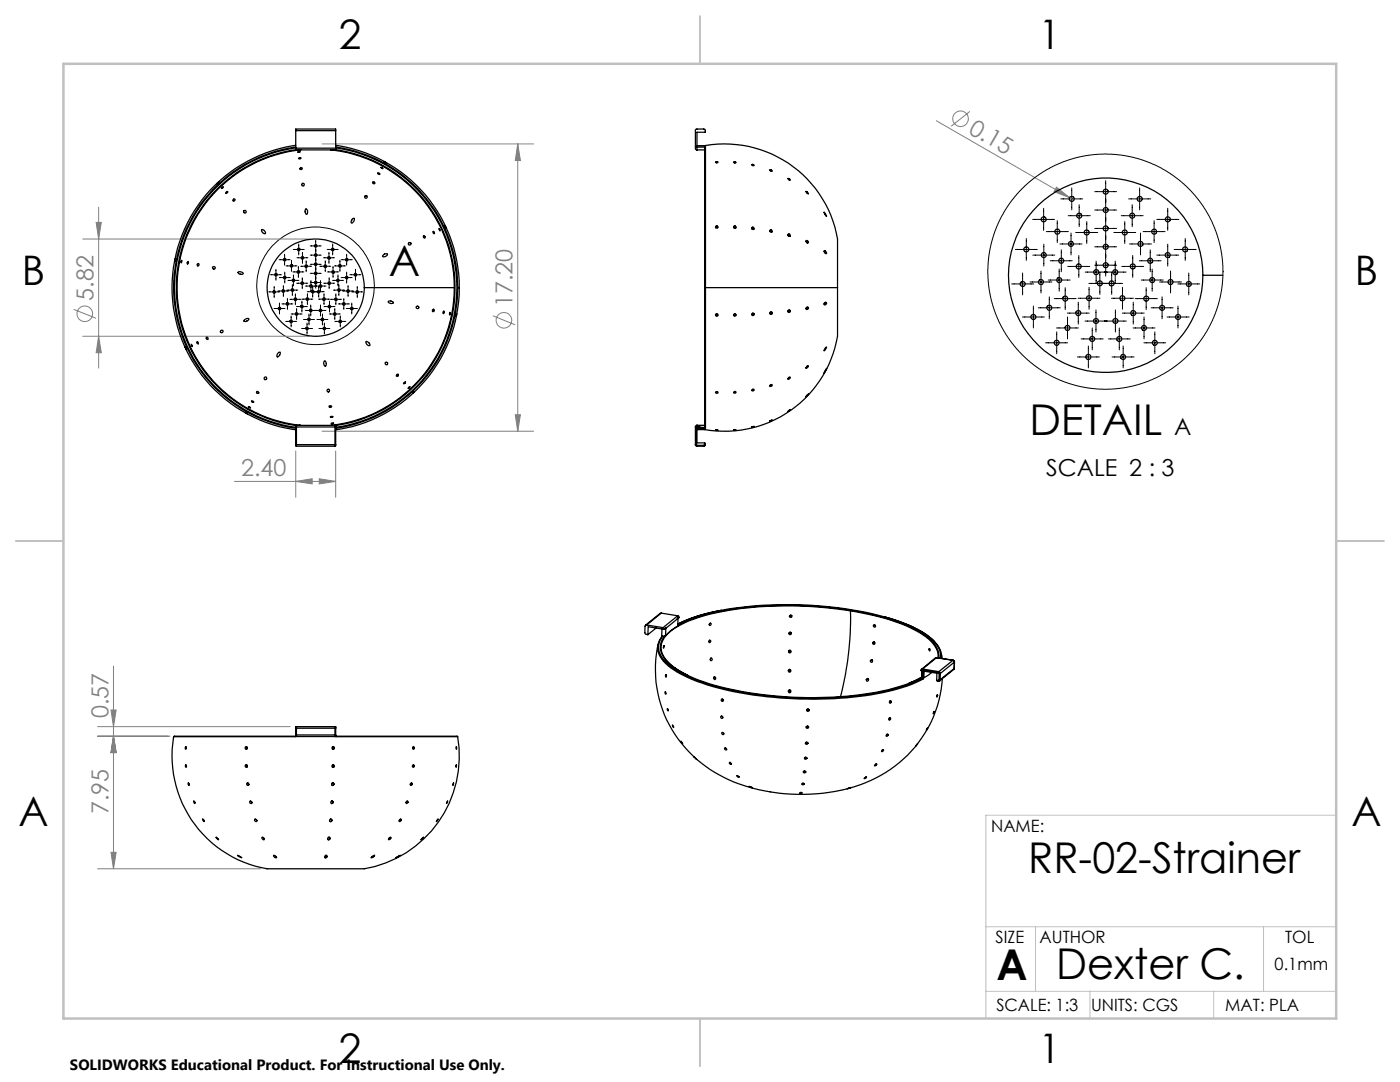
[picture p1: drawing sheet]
<svg xmlns="http://www.w3.org/2000/svg" width="279mm" height="216mm" viewBox="0 0 279 216" stroke-linecap="round" stroke-linejoin="round" font-family="sans-serif">
<defs><g id="words">
<g font-size="8.5">
<text x="77.6" y="55.1">A</text>
<text x="205.4" y="86.7">DETAIL</text>
<text x="205.2" y="174.2">RR-02-Strainer</text>
<text x="198.9" y="195.5">A</text>
<text x="210.8" y="195.4">Dexter C.</text>
</g>
<g font-size="8.1">
<text x="67.6" y="9.7">2</text>
<text x="207.3" y="9.7">1</text>
<text x="4.4" y="57">B</text>
<text x="270.4" y="57">B</text>
<text x="3.7" y="164.9">A</text>
<text x="269.7" y="164.9">A</text>
<text x="67.6" y="212.2">2</text>
<text x="207.3" y="212.2">1</text>
</g>
<g font-size="4.7" fill="#808080">
<text x="193.1" y="26.4" transform="rotate(30 193.1 26.4)">0.15</text>
<text x="18.7" y="60" transform="rotate(-90 18.7 60)">5.82</text>
<text x="102.3" y="61.3" transform="rotate(-90 102.3 61.3)">17.20</text>
<text x="48.1" y="95">2.40</text>
<text x="21.7" y="143.3" transform="rotate(-90 21.7 143.3)">0.57</text>
<text x="21.7" y="162.5" transform="rotate(-90 21.7 162.5)">7.95</text>
</g>
<g font-size="4.7">
<text x="234.3" y="86.7">A</text>
<text x="208.8" y="94.9">SCALE 2 : 3</text>
</g>
<g font-size="3.4">
<text x="197.8" y="166">NAME:</text>
<text x="198.7" y="188.1">SIZE</text>
<text x="207.5" y="188.1">AUTHOR</text>
<text x="256.5" y="188.2">TOL</text>
<text x="254.4" y="193.6">0.1mm</text>
<text x="198.8" y="201.7">SCALE: 1:3</text>
<text x="217.7" y="201.8">UNITS: CGS</text>
<text x="244.5" y="201.7">MAT: PLA</text>
</g>
<text font-size="3" x="14" y="213.5">SOLIDWORKS Educational Product. For Instructional Use Only.</text>
</g></defs>
<g fill="none" stroke="#808080" stroke-width=".2">
<path d="M64.3 28.7h42.2M103.3 28.7l.6 3.3h-1.1zM103.3 28.7v57.3M186.9 24.1l26.6 15.3M193.6 22.2l-3.8 3M210.9 37.4l2.6 2-3.1-1.2zM213.5 39.4l.8 .5M16.5 47.7h45.2M19.2 44.4h1l-.5 3.3zM19.7 41.3v32.1M14.7 61.7l4.5 1.8M16.5 67.1h45.2"/>
<path d="M19.7 67.1l.5 3.3h-1zM98.4 63l4.4 1.8M46.8 96.1h20.2M59 96.1l3.3-.6v1.1zM59 90v9.2M63.7 95.5l3.3 .6-3.3 .5zM64.3 86h42.2M67 90v9.2M102.8 82.8h1.1l-.6 3.2zM22.6 132.9v40.5M19.5 146.9h14.4M19.5 145h38.4"/>
<path d="M22.2 141.7h1l-.6 3.3zM22.6 146.9l.6 3.3h-1zM19.5 173.4h32.5M22.2 170.1h1l-.6 3.3z"/>
<circle cx="191.7" cy="23.7" r="1.56"/>
<circle cx="16.9" cy="62.6" r="1.55"/>
<circle cx="100.6" cy="63.9" r="1.55"/>
</g>
<g fill="none" stroke="#000" stroke-width=".2">
<path d="M211.7 39.7h4.4M213.9 37.5v4.4M218.5 38.2h4.3M220.7 36.1v19M225.2 39.7h4.5M227.4 37.5v4.4M53.6 58.2h2.2M54 54.8h2.2M54.7 57.2v2.2M55.1 53.7v2.2M55.5 58.1h2.1M55.7 51.8h2.2"/>
<path d="M55.7 55.4h2.2M56.6 57v2.2M56.8 50.7v2.2M56.8 54.3v2.2M57.1 53.1h2.2M57.3 57.9h2.1M57.4 59.5v2.2M57.5 56h2.2M57.9 59.7h2.1M58.2 51.9v2.3M58.3 56.8v2.2M58.5 54.3h2.1"/>
<path d="M58.5 49.8h2.2M58.6 54.9v2.1M58.9 58.6v2.2M59.2 56.5h2.2M59.3 51.4h2.2M59.5 53.2v2.2M59.6 48.7v2.2M60 53.1h2.2M60.3 59.7h2.1M60.3 55.4v2.2M60.4 50.3v2.3M61 57.1h4.1"/>
<path d="M61.1 52v2.2M61.3 58.2h3.4M61.3 58.6v2.2M61.9 50.9h2.2M61.9 56.4h2.2M61.9 54.5h2.2M61.9 52.7h2.2M61.9 49.1h2.2M62.1 56v2.2M62.4 57.1v2.2M63 47.9v9.6M63.6 59.7h2.2"/>
<path d="M63.6 57.1v2.2M63.8 53.1h2.2M64 56v2.2M64.6 51.4h2.1M64.6 56.5h2.2M64.7 58.6v2.2M64.9 52v2.2M65.3 49.8h2.2M65.4 54.3h2.2M65.7 50.3v2.3M65.7 55.4v2.2M65.9 59.7h2.3"/>
<path d="M66.4 56h2.1M66.4 48.7v2.2M66.5 53.2v2.2M66.5 57.9h2.3M66.7 53.1h2.2M67 58.6v2.2M67.5 54.9v2.1M67.6 56.8v2.2M67.8 51.9v2.3M68.1 51.8h2.2M68.1 55.4h2.2M68.4 58.1h2.2"/>
<path d="M68.6 59.5v2.2M69.2 50.7v2.2M69.2 54.3v2.2M69.5 57v2.2M69.8 54.8h2.2M70.2 58.2h2.2M70.9 53.7v2.2M71.3 57.2v2.2M201.9 56.7h4.4M202.6 49.8h4.4M204.1 54.5v4.3M204.8 47.6v4.4"/>
<path d="M205.6 56.3h4.3M206.1 43.8h4.4M206.1 50.9h4.4M207.8 54.1v4.4M208.3 41.6v4.4M208.3 48.7v4.4M208.8 46.2h4.4M209.2 55.9h4.4M209.4 59.2v4.4M209.6 52h4.4M210.4 59.6h4.4M211 44v4.4"/>
<path d="M211.4 53.7v4.4M211.5 48.7h4.4M211.8 49.8v4.4M212.6 57.4v4.4M213.1 53.2h4.4M213.2 43h4.4M213.7 46.5v4.4M214.7 46.4h4.4M215.2 59.5h4.3M215.3 51v4.4M215.4 40.9v4.3M216.6 54.3h8.2"/>
<path d="M216.9 44.2v4.4M217.3 56.6h6.7M217.3 57.3v4.4M218.5 52.9h4.3M218.5 49.2h4.3M218.5 45.6h4.3M218.5 41.9h4.3M218.8 52.1v4.4M219.5 54.3v4.4M221.8 59.5h4.4M221.9 54.3v4.4M222.3 46.4h4.4"/>
<path d="M222.6 52.1v4.4M223.8 43h4.3M223.9 53.2h4.3M224 57.3v4.4M224.5 44.2v4.4M225.4 48.7h4.4M226 40.9v4.3M226.1 51v4.4M226.6 59.6h4.4M227.4 52h4.3M227.6 46.5v4.4M227.8 55.9h4.4"/>
<path d="M228.1 46.2h4.4M228.7 57.4v4.4M229.6 49.8v4.4M229.9 53.7v4.4M230.3 44v4.4M230.9 43.8h4.4M230.9 50.9h4.3M231.4 56.3h4.4M231.9 59.2v4.4M233 41.6v4.4M233 48.7v4.4M233.6 54.1v4.4"/>
<path d="M234.3 49.8h4.4M235.1 56.7h4.3M236.5 47.6v4.4M237.2 54.5v4.3M54.7 61.6h2.2M55.8 60.5v2.2M56.3 60.6h2.2M57 64.1h2.2M58.1 63v2.2M58.1 62.7h2.2M59.2 61.2h2.1M59.2 61.6v2.1"/>
<path d="M60.2 65.5h2.2M60.3 60.1v2.2M60.6 63.7h2.2M60.9 61.9h4.2M61.3 64.5v2.1M61.7 62.7v2.1M62 60.9v2.1M63.3 63.7h2.1M63.6 65.5h2.2M64 60.9v2.1M64.3 62.7v2.1M64.7 61.2h2.2"/>
<path d="M64.7 64.5v2.1M65.7 62.7h2.2M65.8 60.1v2.2M66.8 64.1h2.2M66.8 61.6v2.1M67.5 60.6h2.2M67.9 63v2.2M69.1 61.6h2.2M70.2 60.5v2.2M204 63.3h4.4M206.2 61.1v4.3M207.2 61.4h4.4"/>
<path d="M208.7 68.4h4.4M210.9 65.4h4.3M210.9 66.2v4.4M213 62.5h4.4M213 63.3v4.3M215 71.2h4.4M215.2 60.3v4.4M215.8 67.6h4.4M216.5 64.1h8.3M217.2 69v4.4M218 65.4v4.4M218.7 61.8v4.5"/>
<path d="M221.2 67.6h4.4M221.9 71.2h4.4M222.6 61.8v4.5M223.4 65.4v4.4M224 62.5h4.4M224.2 69v4.4M226.1 65.4h4.4M226.2 60.3v4.4M228.3 68.4h4.4M228.3 63.3v4.3M229.7 61.4h4.4M230.5 66.2v4.4"/>
<path d="M232.9 63.3h4.4M235.1 61.1v4.3"/>
<circle cx="63" cy="57" r="11.7"/>
</g>
<path d="M266.7 162.7h-70v40.5M196.7 197.8h70M196.7 184.9h70M206.7 184.9v12.9M217.5 197.8v5.4M242.2 197.8v5.4M252.2 184.9v12.9" fill="none" stroke="#c0c0c0" stroke-width=".2"/>
<path d="M139.7 3.2v9.5M3.1 107.9h9.6M266.7 107.9h9.5M139.7 203.2v9.6" fill="none" stroke="#c0c0c0" stroke-width=".25"/>
<path d="M12.7 12.7h254v190.5h-254z" fill="none" stroke="#c0c0c0" stroke-width=".5"/>
<g fill="#808080">
<path d="M210.9 37.4l2.6 2-3.1-1.2z"/>
<path d="M59 96.1l3.3-.6v1.1zM63.7 95.5l3.3 .6-3.3 .5z"/>
<path d="M103.3 28.7l.6 3.3h-1.1zM102.8 82.8h1.1l-.6 3.2zM19.2 44.4h1l-.5 3.3zM19.7 67.1l.5 3.3h-1zM22.6 146.9l.6 3.3h-1zM22.2 170.1h1l-.6 3.3zM22.2 141.7h1l-.6 3.3zM22.6 146.9l.6 3.3h-1z"/>
</g>
<g fill="none" stroke="#000" stroke-width=".25">
<path d="M43.4 36.5l.3-.2-.4 .4zM44.3 37.4l.3-.1-.4 .3zM45.2 38.3l.3-.1-.3 .4h-.1zM59 29a28.7 28.7 0 0 0-24.7 28.4 28.7 28.7 0 0 0 24.7 28.4M59 26.1v-.3h8v.3M59 29.6v.3h.7M59 29.3a28.3 28.3 0 0 0-24.4 28.1 28.3 28.3 0 0 0 24.4 28M59 29.9a27.8 27.8 0 0 0-23.8 27.5 27.8 27.8 0 0 0 23.9 27.5M59 29.5a28.2 28.2 0 0 0-24.2 27.9 28.2 28.2 0 0 0 24.2 27.9M59 26.1v3.5M59 26.1h8M59 29.6h8"/>
<path d="M59.4 30.3h.5zM59.6 31.6l.5-.1-.3 .2zM59.7 29.9h.3zM59.7 29.9a27.7 27.7 0 0 0-24.4 27.5 27.7 27.7 0 0 0 24.5 27.5M59.8 29.9h6.4M66 29.9h.4zM66.3 29.9a27.7 27.7 0 0 1 24.4 27.5M67 29a28.7 28.7 0 0 1 24.7 28.4M67 29.6v.3h-.7M67 29.3a28.3 28.3 0 0 1 24.3 28.1M67 29.5a28.2 28.2 0 0 1 24.2 27.9 28.2 28.2 0 0 1-24.2 27.9M67 29.9a27.8 27.8 0 0 1 23.8 27.5 27.8 27.8 0 0 1-23.8 27.5"/>
<path d="M67 26.1v3.5M75.4 34.5l.3 .1 .1 .2-.3-.1zM76 33.4l.4 .3zM76.7 32.2l.4 .3zM138.9 25.8h1.6l.3 .1v.5h-1.7v3.5l-.3-.2zM139 29.9h1.7M139.1 29.1h1.6v.3M139.1 29.4h1.6M140.7 29.4v55.9l.1 .1M140.8 29a22.7 22.7 0 0 1 26.3 19.3v9.1M140.8 29l-.1 .2M140.8 29v28.4"/>
<path d="M142.8 32.3l.4-.1 .1 .2-.4 .1zM143.1 32.2v.3M146.4 32.3h.3l.2 .2h-.3zM146.6 32.3v.2M150 32.9l.2-.1 .3 .3zM150.2 32.8v.3M153.6 33.9l.4 .1 .1 .1h-.3zM153.9 33.9v.2M157.2 35.6l.4 .1 .1 .2zM157.5 35.7v.2M160.8 38.2l.6 .5zM161.1 38.3v.3"/>
<path d="M35 51.7l-.1 .5zM36.2 52v.4zM37.5 52.2h.1v.3l-.2 .2zM47.6 54.3a.62 .62 0 0 1 .9 .3 .82 .82 0 0 1-1-.2zM52.2 45.9a.6 .6 0 0 1 .7 .7 .79 .79 0 0 1-.7-.6zM61 41.7h.1a.69 .69 0 0 1 .1 1.1 .77 .77 0 0 1-.2-1.1zM70.4 43.6h.2a.68 .68 0 0 1-.4 .9l-.1-.4zM72.7 57.4h18M76.4 51l.3-.3h.6a.63 .63 0 0 1-1 .5zM86.4 46.2l.3 .2v.2l-.2-.1zM87.6 45.6l.2 .5zM88.8 45.1l.2 .4z"/>
<path d="M90.7 57.4a27.7 27.7 0 0 1-24.4 27.5M91.3 57.4a28.3 28.3 0 0 1-24.3 28M91.3 57.4h.4M91.7 57.4a28.6 28.6 0 0 1-24.7 28.4M140.8 57.4v28M140.8 57.4h26.3M143.1 45.4h-.3M143.1 45.4h.1M143.1 45.1v.3M146.6 45.4h-.2M146.6 45.4l.3 .1M146.6 45.1v.3"/>
<path d="M150.2 45.6l-.1 .1M150.2 45.6l.3 .1M150.2 45.3v.3M153.9 46.2h-.2M153.9 46.2l.2 .1M153.9 45.9v.3M157.3 47.1h.2M157.5 47.1l.2 .1M157.5 46.7v.4M161 48.4h.1M161.1 48.4l.1 .1M161.1 48v.4"/>
<path d="M164.5 42.3l.5 .9zM164.5 50.1l.3 .1 .1 .4-.4-.3zM164.7 42.7v.2M164.7 50.1v.5M167.1 57.4v5.2a19.4 19.4 0 0 1-1.7 10.2 22.9 22.9 0 0 1-24.7 12.9M240.1 54.9h4M37 69.3l.2 .4zM38.2 68.7l.2 .4zM48.8 63.9l.4-.3 .4-.1 .1 .2a.85 .85 0 0 1-1 .4zM50.2 80l.4 .1v.2l-.3-.1zM55.5 70.5l.2-.2h.2a.85 .85 0 0 1-.5 .9l-.2-.2zM64.7 72.1l.1-.1a.83 .83 0 0 1 .3 1l-.2 .1a.58 .58 0 0 1-.2-1z"/>
<path d="M73.1 68.2v-.1a.8 .8 0 0 1 .7 .8 .59 .59 0 0 1-.8-.7zM77.5 60.1a.84 .84 0 0 1 1 .2v.1a.65 .65 0 0 1-1-.2zM80.6 76.3l.3-.1-.3 .4zM81.5 77.3l.3-.1-.4 .3zM82.4 78.4l.3-.3zM88.5 62.1l.2 .2-.3 .3zM89.8 62.3l-.1 .5zM91.1 62.6v.5zM142.8 62.8l.2 .2 .2-.1M146.4 62.8l.2 .2 .3-.1M150.1 77.8l.1-.1a.22 .22 0 0 1 .3 .1 .22 .22 0 0 1-.1 .3 .22 .22 0 0 1-.3-.1l-.1-.1zM150.5 62.7l-.2 .1h-.2"/>
<path d="M153.7 76.8h.2a.16 .16 0 0 1 .2 0 .16 .16 0 0 1-.1 .2l-.3 .1zM154.1 62.4l-.2 .2-.2-.1M157.3 75.4l.3-.2 .1 .2a.3 .3 0 0 1-.2 .2 .3 .3 0 0 1-.3 0zM157.7 62l-.2 .2-.3-.1M161 73.1l.4-.1-.5 .5zM161.1 78.8l.3-.2-.6 .6zM161.3 61.4l-.3 .2-.1-.1M164.5 60.4l.3-.1a.24 .24 0 0 1 .1 .4 .24 .24 0 0 1-.4-.1zM164.9 69.3v.1l-.4 .6zM164.9 60.4l-.4 .1M165 73.5l-.5 .9zM48.9 82.3l.5 .3z"/>
<path d="M49.6 81.1l.4 .3zM59 85.2h.2M59 88.7v.3h.2M59 88.7h.2M59 85.2v3.5M59.2 84.9v.3M59.2 84.9h-.2v.3M59.2 88.7v.3M59.2 85.2v3.5M59.2 88.7h7.7M59.2 85.2h7.7M59.2 84.9h7.7"/>
<path d="M59.2 89h7.7M59.7 84.9h.1M59.8 84.9h.2M65.7 81h.1a.18 .18 0 0 1 .3 0 .18 .18 0 0 1-.2 .3l-.2-.1zM65.9 83.1h.5l-.1 .2h-.3zM66 84.9h.3M66.1 84.5l.5-.1zM66.3 84.9h.1M66.9 84.9l.1 .3M66.9 85.2h.1M66.9 84.9v.3M66.9 88.7v.3"/>
<path d="M66.9 88.7h.1M66.9 85.2v3.5M67 88.7l-.1 .3M67 85.2v3.5M138.8 85.2h.1M138.8 88.7l.3 .3M138.8 88.7h.1M138.8 85.2v3.5M138.9 88.7l.2 .2M138.9 85.2v3.5M139 84.9h.1M139 84.9h1.7"/>
<path d="M139.1 85.1l-.2 .1M139.1 88.9v.1M139.1 85.1l-.1-.2-.2 .3M139.1 85.2h.2M139.1 89h1.3M139.1 85.7h1.6M139.1 85.1v3.3h1.5M139.1 88.9h1.3M139.1 85.5h1.6M139.1 84.9h1.6M139.3 85.2l1.4 .3M139.3 85.2l1.4 .2"/>
<path d="M140.4 88.9v.1M140.6 88.7l-.2 .2M140.6 88.7h.2M140.6 88.4l.2 .3M140.6 88.4v.3M140.7 85.5v.2M140.7 85.4h.1M140.8 88.7l-.4 .3M142.8 85.8h.5zM146.4 85.8l.5-.1zM150 85.2l.5-.1zM153.6 84l.5-.2z"/>
<path d="M157.3 82l.4-.3-.5 .4zM129 124.7h-.2l-.1 .3v1.3l.2 .2 .4 .1M129 124.7l3.3 .5M131 125.3l-1.7 1.3M131.3 128.6a23.6 23.6 0 0 0 7.2 22.4M132 122.3l-.2 .1-3 2.3M132 122.3l-3 2.4M132 122.3l3.3 .6M132 127.1a3.7 3.7 0 0 0 .9 5.3 23.6 23.6 0 0 0 9.3 4.6 76.8 76.8 0 0 0 36.1 .7l3.7-1.1 2.2-1.1M132.1 127h.1M132.1 125.5l-.1 1.5h.2M132.2 127a3.6 3.6 0 0 0 .8 5.2 23.2 23.2 0 0 0 9.3 4.6 78.3 78.3 0 0 0 34.9 1 27.1 27.1 0 0 0 6.9-2.5"/>
<path d="M132.3 125.2l.3 .4M132.5 128.9l-.1 .4zM132.5 128.8v.1M132.6 125.6l-3.2-.5-.1 1.5M132.6 126.9a3.6 3.6 0 0 0 .7 5.3 21.8 21.8 0 0 0 9.2 4.5 76.7 76.7 0 0 0 34.7 1 25.6 25.6 0 0 0 6.8-2.6M132.6 126.9l-.4 .1M132.8 138l.1 .2v.3zM132.8 125.3l-.2 .3M132.8 125.3h.1M132.8 126.9h-.2M132.9 134.6l.1 .2-.1 .3zM132.9 125.3l-.1 1.6"/>
<path d="M133 125.2l-.1 .1M133 125.2l-.2 .1M134.7 133.3l2.7 1.5M135.2 123.4l-2.3 1.9M135.3 124.6a45.1 45.1 0 0 1 17.4-3.8 72.2 72.2 0 0 1 27.2 3.4 16 16 0 0 1 7 4.4l.7 1.4 .1 1.3M135.3 124.8a40.6 40.6 0 0 1 16.1-3.8 71.2 71.2 0 0 1 28.3 3.3 15.1 15.1 0 0 1 7 4.4l.6 1.3 .1 1.3M135.3 122.9l.2 .2-.2 .3M135.3 122.9l-3 2.3M135.3 123.3l-.1 .1M135.3 123.3v1.6a7.5 7.5 0 0 0-2.5 2M143.9 121.8a29.9 29.9 0 0 0-8.6 2.7M144.3 139.6l.1 .1"/>
<path d="M157.8 133.7a.23 .23 0 0 1-.2 .2 .23 .23 0 0 1-.3-.1M157.8 137.8a.23 .23 0 0 1-.2 .2 .23 .23 0 0 1-.3-.1M157.8 129.9l-.2 .1-.2-.1M157.9 126.2l-.1 .2-.4-.1M158 122.8l-.2 .2-.2-.1M169.7 121.9a38.1 38.1 0 0 1 14.6 4.8 5.3 5.3 0 0 1 2.9 4.6M169.7 121.9a76.2 76.2 0 0 0-28.4 .8 17.5 17.5 0 0 0-8.4 4.1 3.5 3.5 0 0 0 .3 5.2l1.6 1.3M169.7 121.9a62.2 62.2 0 0 1-2 17.1M173.2 135.4l-.3 .2M174.1 131.7l-.4 .2M174.5 128.1l-.3 .2M174.5 128.1l.1 .2"/>
<path d="M174.6 124.7l-.3 .1M176.6 123.1a23.2 23.2 0 0 1 9.8 4.8l.8 1M177.6 139.9l.3 .1M183.9 133.8l3.1 .5-.1 1.4M183.9 133.6l-.1 .2h.1M183.9 135.1l-2.4 1.2M183.9 135.1h.1M183.9 135.1l.1-1.3-.1 1.3M184 135.1l.1 .2M184 133.7l-.1 .1M184 133.7l3.3 .5M184.1 134l.1 1.5"/>
<path d="M184.1 134l.3 1.3M184.1 135.3l.1 .2M184.1 133.5l-.1 .2M184.1 133.5l-.2 .1M184.1 133.5l3.3 .5M184.1 133.9v.1M184.4 133.9v1.4M185.4 129.4l.2 .1v.4zM185.6 129.5l-.2 .1M186 134.2l-1.6 1.1M186.9 131.2l-.2 .1-2.8 2.3M186.9 131.2h.1"/>
<path d="M186.9 131.2l-2.8 2.3M186.9 131.2l3.3 .6M186.9 131.2l-.2 .1M186.9 135.7l.4 .2M186.9 131.2l3.3 .5M186.9 135.7l.4 .1M187 138.7l.1 .1M187.1 138.6l-.1 .5zM187.3 129l.5 1 .1 1.4M187.3 135.8v.1M187.3 134.2l.1 .2M187.4 134l-.1 .2"/>
<path d="M187.4 134l.3 .4M187.4 135.7l-.1 .1M187.4 134.4v1.3M187.5 135.9h-.2M187.6 135.6l-.2 .1M187.6 135.6l-.1 .3M187.7 134.4h-.3M187.7 134.4l-.1 1.2M187.9 130.5l.1 .9M188.1 135.4a23.4 23.4 0 0 1-5 13M190.2 131.7l.2 .2 .1 .2M190.2 131.8l.3 .3"/>
<path d="M190.2 131.7v.1M190.2 131.8l-2.8 2.2M190.4 133.4l-.1 .2M190.4 133.4l-2.9 2.5M190.4 133.4h.1M190.4 133.4l-2.8 2.2M190.5 132.1l-.1 1.3M190.5 132.1l-2.8 2.3M34.6 147a22.7 22.7 0 0 0 19.2 26.4h18.4a22.7 22.7 0 0 0 19.1-26.4M37 149l.2 .1-.1 .4-.1-.1zM37 152.6l.2 .3-.1 .2-.1-.1zM37.6 156.2l.1 .5-.2-.2z"/>
<path d="M38.7 159.8l.2 .3v.2zM49.3 149.1v.3M49.3 152.7v.3M49.6 156.3v.3M50.2 159.9l.1 .3M59 146.9h-24.3l-.1 .1M59 146.6v.2M59 146.6h.2M59 146.8l.2 .2M59 145.3h.2M59 145.1l.2-.1v.3M59 145.1v.2"/>
<path d="M59 146.9v.1h-24.4M59 145.1v-.1h8v.1M59 145.3v1.3M59 146.8v.1M59.2 146.6v.4M59.2 145.3v1.3M59.2 147h7.7M59.2 146.6h7.7M59.2 145.3h7.7M66.2 159.8l.2 .3M66.3 156.2l.3 .3M66.4 152.6l.2 .3"/>
<path d="M66.4 149l.2 .3M66.6 156.5l-.3 .2M66.6 156.5h.1M66.6 152.9l-.2 .2M66.6 149.3l-.2 .2M66.6 149.3h.1M66.6 152.9h.1M66.9 146.6v.4M66.9 146.6h.1M66.9 145.3h.1M66.9 145.3v1.3M67 146.9h24.3v.1"/>
<path d="M67 146.6v.2M67 146.8l-.1 .2M67 145.1l-.1-.1v.3M67 145.1v.2M67 146.9v.1h24.3M67 145.3v1.3M67 146.8v.1M81.2 159.9a.2 .2 0 0 1 .2 .1 .2 .2 0 0 1-.1 .3 .2 .2 0 0 1-.3-.2zM81.9 156.5h.4M82.3 152.9h.4M82.3 149.3h.4M89.3 159.9l-.2 .4z"/>
<path d="M90.4 156.5h.1M90.5 156.2l-.1 .5zM91 152.9h.1M91.1 149v.5zM91.1 152.6l-.1 .5zM91.1 149.3h.1M133.2 141.4l.1 .5zM134.2 144.7l.2 .5zM135.9 147.9l.3 .5zM138.5 151l.5 .5zM144.6 149.3l.4 .1v.2h-.3zM145.6 152.1l.4 .4-.4-.1z"/>
<path d="M147 154.8l.5 .3h-.2zM149.5 156.9l.6 .3zM159.6 158.2h.5l-.4 .1zM160.5 156.4v.1M160.7 153.9h-.3M160.8 154v.1M160.9 151.2h-.4M161 151.2v.1M161.1 148.2l-.2 .1-.1-.1M161.2 148.2v.1M161.3 145l-.1 .1-.3-.1M161.4 145v.1"/>
<path d="M161.4 141.6l-.1 .1-.3-.1M161.5 141.6v.1M169.1 157.4l.7-.3zM169.6 157.2h.1M172.5 155.3l.4-.3-.3 .4zM172.7 155.1l.2 .1M174.7 152.5h.3l-.2 .3h-.2zM174.7 152.5l.2 .1M176.1 149.6h.3l-.4 .4zM176.1 149.6l.2 .1M177 146.5l.2 .1M177.4 143.3a.19 .19 0 0 1 .3 .1 .19 .19 0 0 1-.1 .2 .19 .19 0 0 1-.2-.2z"/>
<path d="M177.5 143.3l.2 .1M183.1 148.4a25.9 25.9 0 0 1-17.7 9.7 36.2 36.2 0 0 1-21.9-3.5l-1.9-1.1-2.8-2.2M183.1 148.4l-.3 .4M185 145.4h.1M185.1 145.2l-.2 .5zM186.3 142.1h.1M186.4 142l-.2 .4zM40.4 163.4l.4 .5zM43.1 167.1l.5 .4zM47.4 170.7l.9 .5zM51.2 163.6l.1 .2M52.2 167.1a.27 .27 0 0 1 .4 .1 .27 .27 0 0 1 0 .4z"/>
<path d="M54.6 170.7h.3l.3 .4-.5-.1zM65 170.7l.1 .2M65.1 170.9l-.2 .3M65.1 170.9h.2M65.5 167.1h.2l.1 .2M65.8 167.3l-.3 .3M65.8 167.3h.1M65.9 163.4l.3 .3M66.2 163.7l-.3 .2M66.2 163.7h.1M66.4 160.1l-.3 .2M66.4 160.1h.1"/>
<path d="M74.2 171l.6-.3-.2 .2-.6 .3zM74.2 170.9h.4M77.6 167.3h.4M77.7 167.1h.3a.32 .32 0 0 1-.1 .3 .32 .32 0 0 1-.4 .1zM79 171.2l.9-.5zM79.4 170.9h.1M79.7 163.7h.3M79.8 163.5l.1-.1 .2 .1-.3 .4-.2-.1zM81 160.1h.4M84 167.5l.5-.4zM84.2 167.3h.1M87.2 163.7h.1"/>
<path d="M87.4 163.5l-.3 .4zM89.2 160.1h.1"/>
<circle cx="46.7" cy="39.9" r=".21"/>
<circle cx="60" cy="33.7" r=".22"/>
<circle cx="60.5" cy="36.8" r=".26"/>
<circle cx="73" cy="39.3" r=".26"/>
<circle cx="74.6" cy="36.5" r=".2"/>
<circle cx="213.9" cy="39.7" r=".5"/>
<circle cx="220.7" cy="38.2" r=".49"/>
<circle cx="227.5" cy="39.7" r=".5"/>
<circle cx="39.5" cy="52.8" r=".21"/>
<circle cx="42.7" cy="53.4" r=".27"/>
<circle cx="48.9" cy="42.2" r=".28"/>
<circle cx="54.7" cy="58.2" r=".26"/>
<circle cx="55.1" cy="54.8" r=".25"/>
<circle cx="56.5" cy="58.1" r=".25"/>
<circle cx="56.8" cy="51.8" r=".25"/>
<circle cx="56.8" cy="55.4" r=".25"/>
<circle cx="58.2" cy="53" r=".25"/>
<circle cx="58.4" cy="57.9" r=".24"/>
<circle cx="58.6" cy="55.9" r=".25"/>
<circle cx="59" cy="59.7" r=".24"/>
<circle cx="59.5" cy="54.3" r=".25"/>
<circle cx="59.6" cy="49.8" r=".25"/>
<circle cx="60.3" cy="56.5" r=".26"/>
<circle cx="60.3" cy="51.5" r=".25"/>
<circle cx="61.1" cy="53.1" r=".26"/>
<circle cx="61.3" cy="59.7" r=".25"/>
<circle cx="62.1" cy="57.1" r=".25"/>
<circle cx="62.4" cy="58.2" r=".24"/>
<circle cx="63" cy="54.6" r=".25"/>
<circle cx="63" cy="56.4" r=".25"/>
<circle cx="63" cy="57.4" r="9.7"/>
<circle cx="63" cy="49.1" r=".25"/>
<circle cx="63" cy="50.9" r=".25"/>
<circle cx="63" cy="52.7" r=".25"/>
<circle cx="63.6" cy="58.2" r=".25"/>
<circle cx="64" cy="57.1" r=".25"/>
<circle cx="64.7" cy="59.7" r=".25"/>
<circle cx="64.9" cy="53.1" r=".25"/>
<circle cx="65.6" cy="51.4" r=".24"/>
<circle cx="65.7" cy="56.5" r=".25"/>
<circle cx="66.4" cy="49.8" r=".25"/>
<circle cx="66.5" cy="54.3" r=".25"/>
<circle cx="67" cy="59.7" r=".25"/>
<circle cx="67.4" cy="56" r=".25"/>
<circle cx="67.6" cy="57.9" r=".26"/>
<circle cx="67.8" cy="53" r=".26"/>
<circle cx="69.2" cy="55.4" r=".25"/>
<circle cx="69.2" cy="51.8" r=".24"/>
<circle cx="69.5" cy="58.1" r=".25"/>
<circle cx="70.9" cy="54.8" r=".27"/>
<circle cx="71.3" cy="58.3" r=".25"/>
<circle cx="81.8" cy="48.7" r=".27"/>
<circle cx="84.7" cy="47.2" r=".21"/>
<circle cx="143.1" cy="45.3" r=".24"/>
<circle cx="146.7" cy="45.3" r=".23"/>
<circle cx="150.3" cy="45.6" r=".23"/>
<circle cx="153.9" cy="46.1" r=".24"/>
<circle cx="157.5" cy="47" r=".25"/>
<circle cx="161.1" cy="48.3" r=".25"/>
<circle cx="204.1" cy="56.7" r=".5"/>
<circle cx="204.8" cy="49.8" r=".49"/>
<circle cx="207.7" cy="56.3" r=".5"/>
<circle cx="208.3" cy="43.8" r=".51"/>
<circle cx="208.3" cy="50.9" r=".49"/>
<circle cx="211" cy="46.2" r=".49"/>
<circle cx="211.4" cy="55.9" r=".5"/>
<circle cx="211.8" cy="52" r=".5"/>
<circle cx="212.6" cy="59.6" r=".5"/>
<circle cx="213.7" cy="48.7" r=".5"/>
<circle cx="215.3" cy="53.2" r=".5"/>
<circle cx="215.4" cy="43" r=".5"/>
<circle cx="216.9" cy="46.4" r=".49"/>
<circle cx="217.3" cy="59.5" r=".5"/>
<circle cx="218.8" cy="54.3" r=".51"/>
<circle cx="219.5" cy="56.5" r=".5"/>
<circle cx="220.7" cy="54.9" r="19.4"/>
<circle cx="220.7" cy="41.9" r=".49"/>
<circle cx="220.7" cy="52.9" r=".49"/>
<circle cx="220.7" cy="45.6" r=".49"/>
<circle cx="220.7" cy="49.2" r=".49"/>
<circle cx="221.8" cy="56.5" r=".5"/>
<circle cx="222.6" cy="54.3" r=".5"/>
<circle cx="224" cy="59.5" r=".5"/>
<circle cx="224.5" cy="46.4" r=".5"/>
<circle cx="225.9" cy="43" r=".5"/>
<circle cx="226.1" cy="53.2" r=".49"/>
<circle cx="227.6" cy="48.7" r=".51"/>
<circle cx="228.8" cy="59.6" r=".51"/>
<circle cx="229.5" cy="52" r=".5"/>
<circle cx="229.9" cy="55.9" r=".5"/>
<circle cx="230.3" cy="46.2" r=".5"/>
<circle cx="233" cy="50.9" r=".5"/>
<circle cx="233.1" cy="43.8" r=".5"/>
<circle cx="233.6" cy="56.3" r=".5"/>
<circle cx="236.5" cy="49.8" r=".5"/>
<circle cx="237.2" cy="56.7" r=".5"/>
<circle cx="39.5" cy="68.4" r=".21"/>
<circle cx="41.3" cy="67.5" r=".22"/>
<circle cx="44.2" cy="66.1" r=".27"/>
<circle cx="51.4" cy="78.3" r=".23"/>
<circle cx="53" cy="75.5" r=".27"/>
<circle cx="55.8" cy="61.6" r=".25"/>
<circle cx="57.4" cy="60.6" r=".24"/>
<circle cx="58.1" cy="64.1" r=".25"/>
<circle cx="59.2" cy="62.7" r=".25"/>
<circle cx="60.3" cy="61.2" r=".25"/>
<circle cx="61.3" cy="65.5" r=".26"/>
<circle cx="61.7" cy="63.7" r=".25"/>
<circle cx="62" cy="61.9" r=".25"/>
<circle cx="64" cy="61.9" r=".26"/>
<circle cx="64.3" cy="63.7" r=".26"/>
<circle cx="64.7" cy="65.5" r=".25"/>
<circle cx="65.5" cy="77.9" r=".27"/>
<circle cx="65.8" cy="61.2" r=".25"/>
<circle cx="66.8" cy="62.7" r=".25"/>
<circle cx="67.9" cy="64.1" r=".25"/>
<circle cx="68.6" cy="60.6" r=".25"/>
<circle cx="70.2" cy="61.5" r=".25"/>
<circle cx="77.1" cy="72.5" r=".27"/>
<circle cx="79.3" cy="74.9" r=".21"/>
<circle cx="83.3" cy="61.4" r=".27"/>
<circle cx="86.5" cy="61.9" r=".21"/>
<circle cx="143" cy="62.9" r=".25"/>
<circle cx="143.1" cy="78.4" r=".22"/>
<circle cx="146.6" cy="62.8" r=".24"/>
<circle cx="146.7" cy="78.3" r=".21"/>
<circle cx="150.2" cy="62.7" r=".25"/>
<circle cx="153.9" cy="62.5" r=".26"/>
<circle cx="157.5" cy="62.1" r=".25"/>
<circle cx="161.1" cy="61.5" r=".25"/>
<circle cx="206.2" cy="63.3" r=".5"/>
<circle cx="209.4" cy="61.4" r=".5"/>
<circle cx="210.9" cy="68.4" r=".5"/>
<circle cx="213" cy="65.4" r=".5"/>
<circle cx="215.2" cy="62.5" r=".5"/>
<circle cx="217.2" cy="71.2" r=".5"/>
<circle cx="218" cy="67.6" r=".5"/>
<circle cx="218.7" cy="64.1" r=".5"/>
<circle cx="222.6" cy="64.1" r=".49"/>
<circle cx="223.4" cy="67.6" r=".51"/>
<circle cx="224.1" cy="71.2" r=".49"/>
<circle cx="226.2" cy="62.5" r=".52"/>
<circle cx="228.3" cy="65.4" r=".51"/>
<circle cx="230.5" cy="68.4" r=".5"/>
<circle cx="231.9" cy="61.4" r=".51"/>
<circle cx="235.1" cy="63.2" r=".51"/>
<circle cx="141.7" cy="128" r=".21"/>
<circle cx="141.7" cy="124.5" r=".22"/>
<circle cx="142" cy="131.6" r=".23"/>
<circle cx="142.7" cy="135.3" r=".24"/>
<circle cx="144.1" cy="139.7" r=".23"/>
<circle cx="157.6" cy="133.9" r=".26"/>
<circle cx="157.6" cy="137.9" r=".27"/>
<circle cx="157.6" cy="130" r=".26"/>
<circle cx="157.7" cy="126.4" r=".25"/>
<circle cx="157.8" cy="123" r=".24"/>
<circle cx="173.1" cy="135.7" r=".24"/>
<circle cx="173.9" cy="131.9" r=".24"/>
<circle cx="174.4" cy="128.3" r=".23"/>
<circle cx="174.5" cy="124.9" r=".22"/>
<circle cx="49.1" cy="149.3" r=".24"/>
<circle cx="49.1" cy="152.9" r=".23"/>
<circle cx="49.4" cy="156.5" r=".24"/>
<circle cx="66.4" cy="156.5" r=".25"/>
<circle cx="66.5" cy="149.3" r=".26"/>
<circle cx="66.5" cy="152.9" r=".25"/>
<circle cx="82.1" cy="156.5" r=".21"/>
<circle cx="82.5" cy="149.3" r=".22"/>
<circle cx="82.5" cy="152.9" r=".21"/>
<circle cx="144" cy="143.1" r=".23"/>
<circle cx="144.2" cy="146.4" r=".23"/>
<circle cx="160.3" cy="156.4" r=".2"/>
<circle cx="160.6" cy="154" r=".21"/>
<circle cx="160.8" cy="151.3" r=".24"/>
<circle cx="161" cy="148.3" r=".23"/>
<circle cx="161.1" cy="145.1" r=".23"/>
<circle cx="161.2" cy="141.7" r=".26"/>
<circle cx="177.1" cy="146.8" r=".2"/>
<circle cx="177.7" cy="140.1" r=".22"/>
<circle cx="50" cy="160.1" r=".24"/>
<circle cx="51" cy="163.7" r=".26"/>
<circle cx="65.1" cy="170.9" r=".24"/>
<circle cx="65.6" cy="167.3" r=".26"/>
<circle cx="66" cy="163.7" r=".24"/>
<circle cx="66.3" cy="160.1" r=".24"/>
</g>
<circle cx="220.6" cy="54.2" r="23.5" fill="none" stroke="#000" stroke-width=".2"/>
<use href="#words"/>
</svg>
